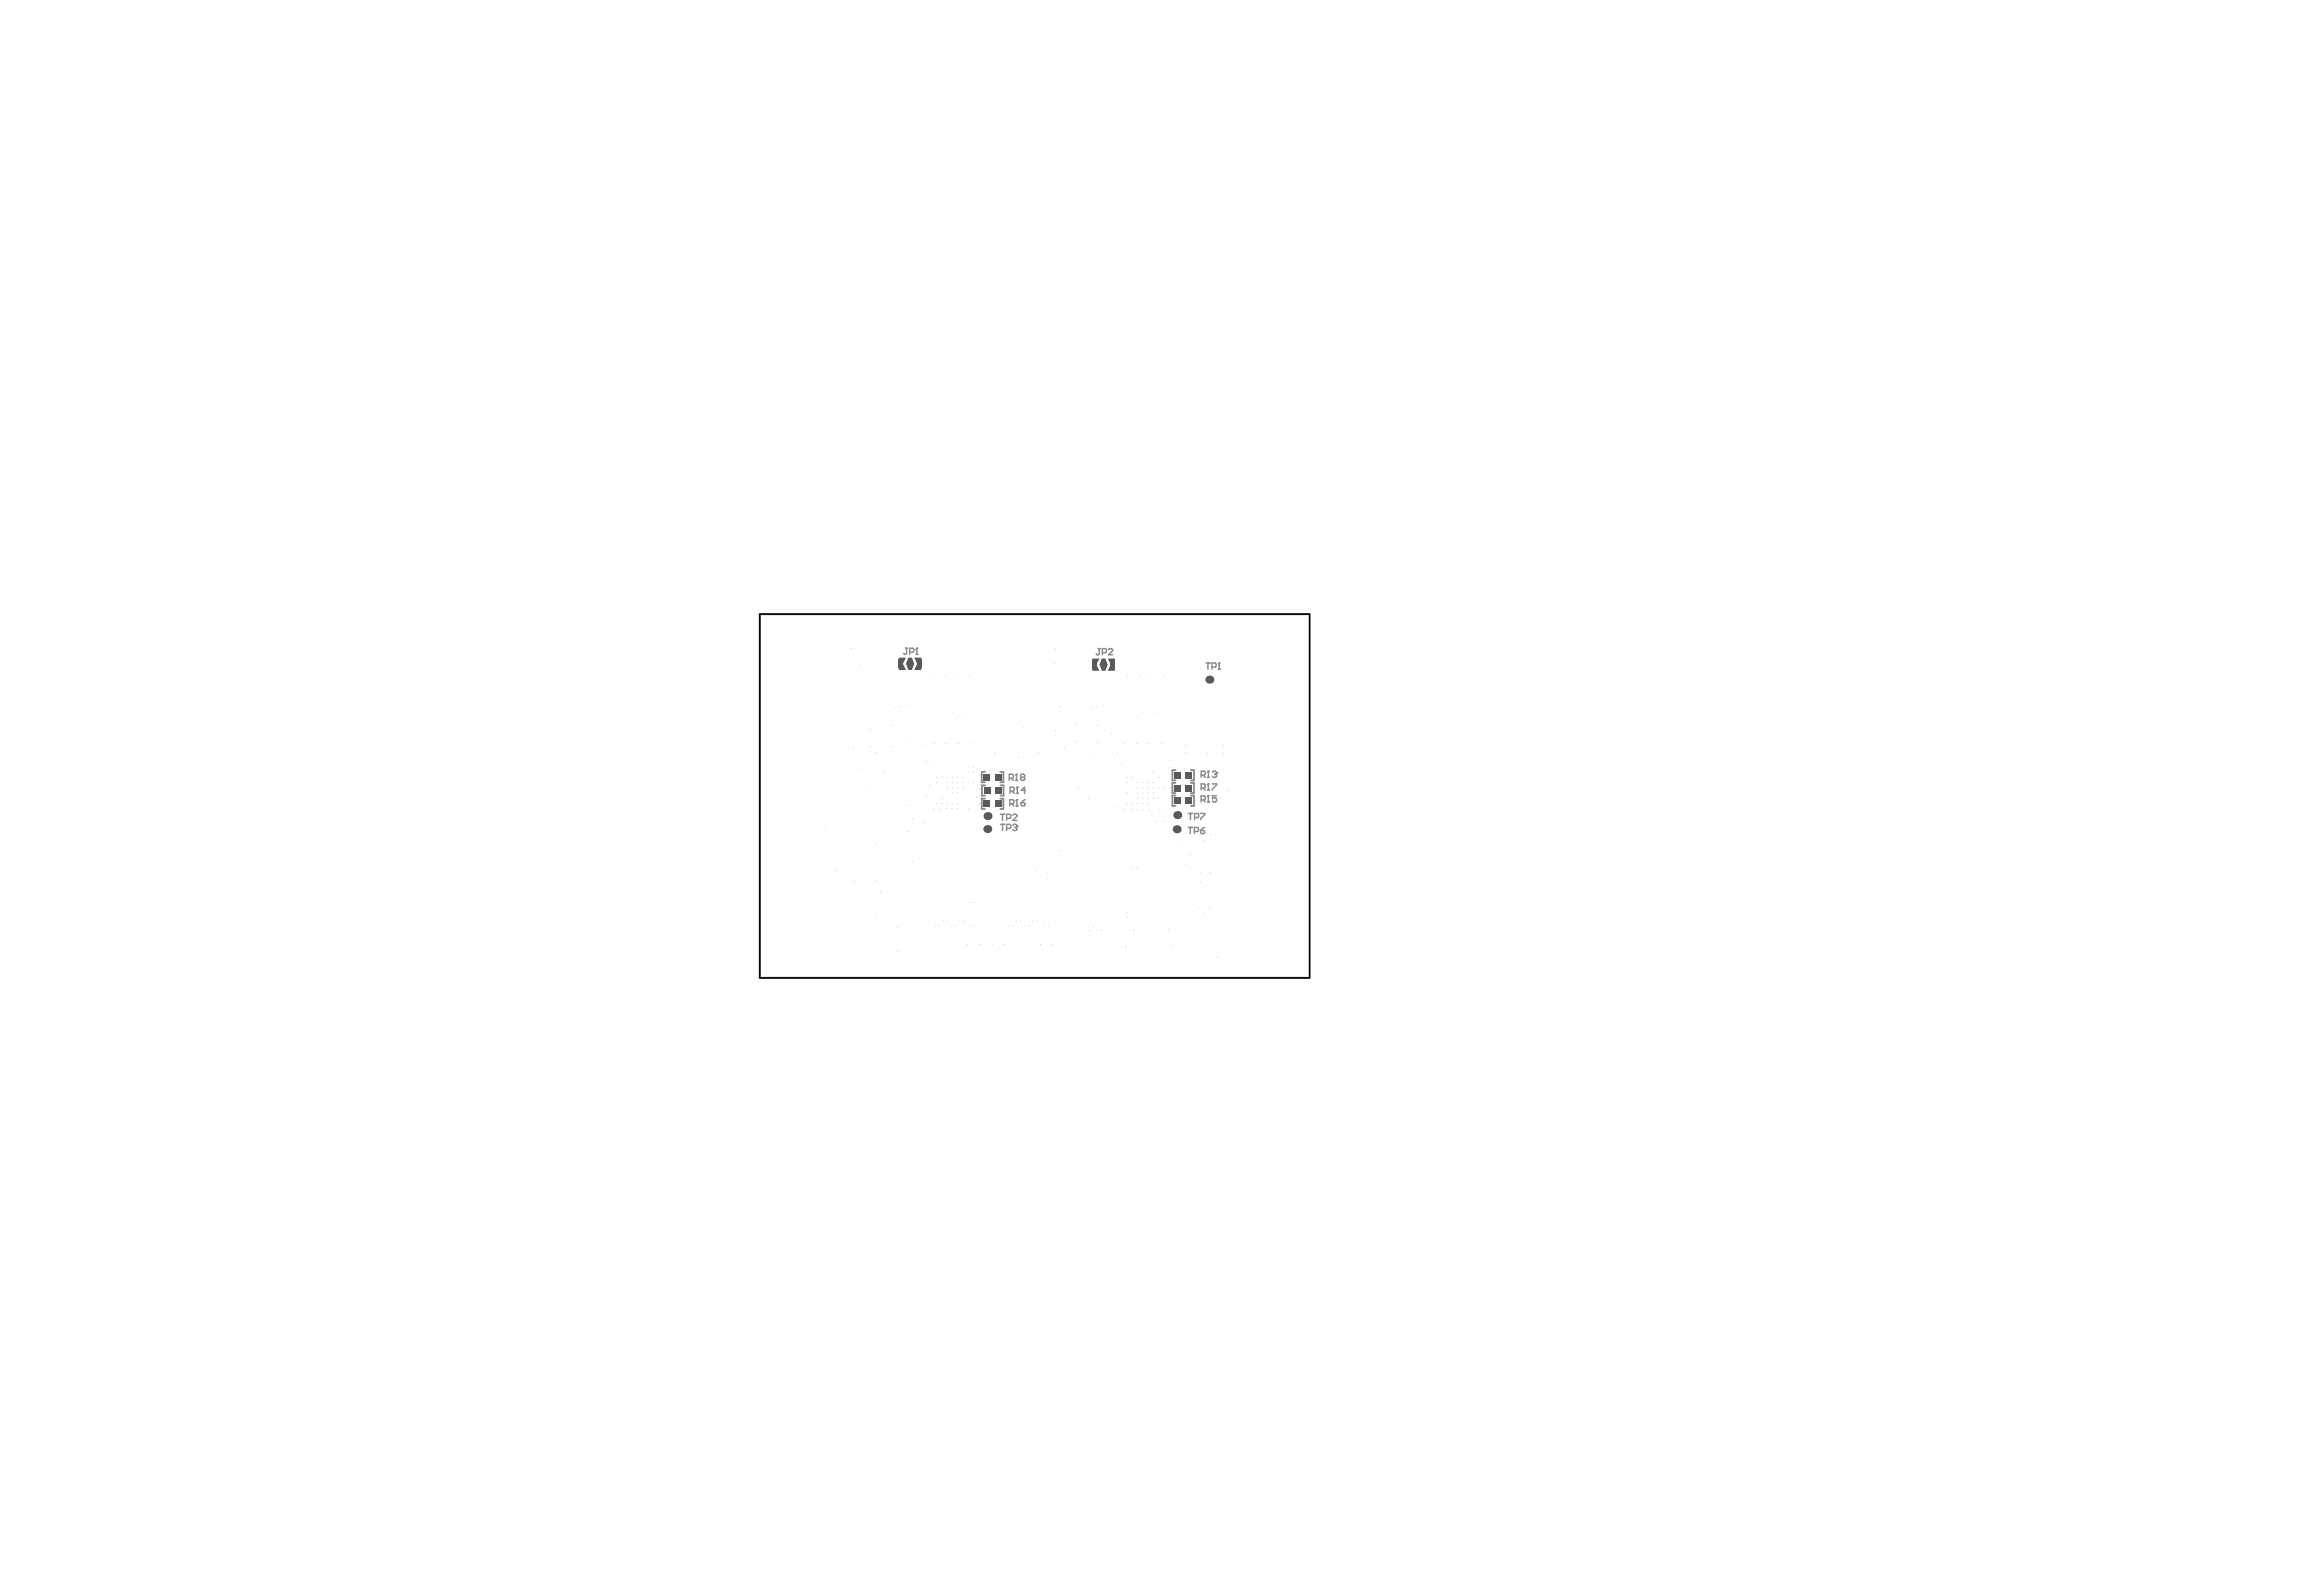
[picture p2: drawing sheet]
<svg xmlns="http://www.w3.org/2000/svg" width="284mm" height="197mm" viewBox="0 0 284 197" stroke-linecap="round" stroke-linejoin="round" font-family="sans-serif">
<path d="M93.8 75.8h67.8v44.9h-67.8z" fill="none" stroke="#000" stroke-width=".12"/>
<path d="M93.8 75.8h67.8v44.9h-67.8z" fill="none" stroke="#787878" stroke-width=".25"/>
<g fill="#d2d2d2">
<path d="M139.8 107.2h.1v.1h-.1z"/>
<path d="M140.3 107.2h.1v.1h-.1z"/>
<path d="M144.3 96.1h.1h-.1z"/>
<path d="M143 99.8h.1v.1h-.1z"/>
<path d="M144.3 94.7h.1v.1h-.1z"/>
<path d="M144.3 95.5h.1v.1h-.1z"/>
<path d="M144.3 93.8h.1v.1h-.1z"/>
<path d="M143.6 97.2h.1v.1h-.1z"/>
<path d="M144.6 98.8h.1v.1h-.1z"/>
<path d="M144.3 98.2h.1h-.1z"/>
<path d="M119.7 91.7h.1v.1h-.1z"/>
<path d="M138.8 91.7v.1z"/>
<path d="M111.2 87.1h.1v.1h-.1z"/>
<path d="M110.3 87.4h.1v.1h-.1z"/>
<path d="M112.2 87h.1v.1h-.1z"/>
<path d="M115.2 83.3h.1v.1h-.1z"/>
<path d="M118.2 83.3h.1v.1h-.1z"/>
<path d="M119.6 83.3h.2v.1h-.2z"/>
<path d="M116.6 83.3h.1v.1h-.1z"/>
<path d="M140.6 83.3h.1v.1h-.1z"/>
<path d="M143.6 83.3h.1v.1h-.1z"/>
<path d="M142.1 83.3h.1v.1h-.1z"/>
<path d="M139.1 83.3h.1v.1h-.1z"/>
<path d="M136.1 87h.1v.1h-.1z"/>
<path d="M108 113.1h.1v.1h-.1z"/>
<path d="M108 108.6h.1v.1h-.1z"/>
<path d="M103.2 107.4h.1h-.1z"/>
<path d="M108 104h.1v.1h-.1z"/>
<path d="M108.6 110h.2v.1h-.2z"/>
<path d="M101.9 101.9h.1v.1h-.1z"/>
<path d="M104.6 117.5h.1v.1h-.1z"/>
<path d="M106.9 97.4h.1v.1h-.1z"/>
<path d="M111.8 91h.1v.1h-.1z"/>
<path d="M137.1 90.5h.1v.1h-.1z"/>
<path d="M130.2 90.2h.1v.1h-.1z"/>
<path d="M130.2 80h.1v.1h-.1z"/>
<path d="M123 95h.1v.1h-.1z"/>
<path d="M130.2 90.7h.1v.1h-.1z"/>
<path d="M134.3 98.5h.2v.1h-.2z"/>
<path d="M135.4 87.2h.1v.1h-.1z"/>
<path d="M134.8 87.3h.1v.1h-.1z"/>
<path d="M123.6 95h.1v.1h-.1z"/>
<path d="M130.7 104.9h.1v.1h-.1z"/>
<path d="M120.1 94.6h.1v.1h-.1z"/>
<path d="M114.1 91.9h.2v.1h-.2z"/>
<path d="M118.1 95.9h.1v.1h-.1z"/>
<path d="M121 95.7h.1h-.1z"/>
<path d="M120.9 99.2h.1v.1h-.1z"/>
<path d="M120.5 98.3h.1v.1h-.1z"/>
<path d="M121.1 98.4h.1v.1h-.1z"/>
<path d="M121 96.8h.1v.1h-.1z"/>
<path d="M114.3 98.2h.1v.1h-.1z"/>
<path d="M118.1 96.5h.1v.1h-.1z"/>
<path d="M118.1 97.2h.1v.1h-.1z"/>
<path d="M118.1 97.8h.1v.1h-.1z"/>
<path d="M121 96.2h.1v.1h-.1z"/>
<path d="M109.1 95.1h.1v.1h-.1z"/>
<path d="M105.9 94.9h.1v.1h-.1z"/>
<path d="M112.6 106.3h.1v.1h-.1z"/>
<path d="M123 100h.2v.1h-.2z"/>
<path d="M105 80h.1v.1h-.1z"/>
<path d="M126.9 99.4h.1v.1h-.1z"/>
<path d="M130.1 81.8h.1v.1h-.1z"/>
<path d="M135.4 98.7h.1v.1h-.1z"/>
<path d="M114 101.5h.1v.1h-.1z"/>
<path d="M137.8 92.9h.2v.1h-.2z"/>
<path d="M118.1 98.5h.1v.1h-.1z"/>
<path d="M144.7 99.7h.1h-.1z"/>
<path d="M143.6 101.3h.1v.1h-.1z"/>
<path d="M134.9 93.2h.1v.1h-.1z"/>
<path d="M131.3 92.3h.1h-.1z"/>
<path d="M144.4 97.2h.1v.1h-.1z"/>
<path d="M148.9 92.9h.1v.1h-.1z"/>
<path d="M146.3 106.6h.1v.1h-.1z"/>
<path d="M145.7 104.4h.1v.1h-.1z"/>
<path d="M108 92.8h.1v.1h-.1z"/>
<path d="M112.2 99.3h.1v.1h-.1z"/>
<path d="M106.1 82.1h.1v.1h-.1z"/>
<path d="M133.1 97.3h.1v.1h-.1z"/>
<path d="M119.4 94.6h.2v.1h-.2z"/>
<path d="M120.4 111.3h.1v.1h-.1z"/>
<path d="M119.9 111.3h.1v.1h-.1z"/>
<path d="M116.7 109.6h.1h-.1z"/>
<path d="M116.2 109.6h.1h-.1z"/>
<path d="M119.9 114.2h.1v.1h-.1z"/>
<path d="M124.4 114.2h.1v.1h-.1z"/>
<path d="M124.9 114.2h.1v.1h-.1z"/>
<path d="M139 99.1h.1v.1h-.1z"/>
<path d="M125.4 113.6h.1v.1h-.1z"/>
<path d="M125.9 113.6h.1v.1h-.1z"/>
<path d="M139.6 99.9h.1v.1h-.1z"/>
<path d="M139.7 99.1h.1v.1h-.1z"/>
<path d="M126.9 114.2h.1v.1h-.1z"/>
<path d="M141 99.9h.1v.1h-.1z"/>
<path d="M141 99.1h.1v.1h-.1z"/>
<path d="M127.4 113.6h.1v.1h-.1z"/>
<path d="M141.6 99.1h.2v.1h-.2z"/>
<path d="M127.9 113.6h.1v.1h-.1z"/>
<path d="M141.8 100h.1h-.1z"/>
<path d="M142.6 101.3h.1v.1h-.1z"/>
<path d="M140.4 99.1h.1v.1h-.1z"/>
<path d="M128.9 114.2h.1v.1h-.1z"/>
<path d="M140.3 99.9h.1v.1h-.1z"/>
<path d="M129.4 114.2h.1v.1h-.1z"/>
<path d="M134.9 114.4h.1v.1h-.1z"/>
<path d="M134.4 114.8h.1v.1h-.1z"/>
<path d="M148.5 112.8h.2h-.2z"/>
<path d="M146.3 92.8h.1v.1h-.1z"/>
<path d="M146.3 92h.1h-.1z"/>
<path d="M146.2 94.9h.1v.1h-.1z"/>
<path d="M105.4 108.7h.1v.1h-.1z"/>
<path d="M129.2 108.4h.1v.1h-.1z"/>
<path d="M129.2 107.6h.1h-.1z"/>
<path d="M144.7 116.7h.1v.1h-.1z"/>
<path d="M148.6 103.7h.1v.1h-.1z"/>
<path d="M135.4 89.5h.1v.1h-.1z"/>
<path d="M116.9 113.6h.1v.1h-.1z"/>
<path d="M116.4 113.6h.1v.1h-.1z"/>
<path d="M115.9 114.2h.1v.1h-.1z"/>
<path d="M115.4 114.2h.1v.1h-.1z"/>
<path d="M117.9 114.2h.1v.1h-.1z"/>
<path d="M117.4 99.8h.1h-.1z"/>
<path d="M117.4 114.2h.1v.1h-.1z"/>
<path d="M118.4 113.6h.1v.1h-.1z"/>
<path d="M118.1 99.1h.1v.1h-.1z"/>
<path d="M118.9 113.6h.1v.1h-.1z"/>
<path d="M118.1 99.8h.1h-.1z"/>
<path d="M122.1 95h.1v.1h-.1z"/>
<path d="M137.9 99.5h.1v.1h-.1z"/>
<path d="M142.1 100.7h.1v.1h-.1z"/>
<path d="M143.4 100.3h.1v.1h-.1z"/>
<path d="M112.6 101h.1v.1h-.1z"/>
<path d="M105.3 92.2h.1v.1h-.1z"/>
<path d="M138.4 94.2h.1h-.1z"/>
<path d="M139.7 95.9h.1v.1h-.1z"/>
<path d="M110 92.1h.1v.1h-.1z"/>
<path d="M133.3 93.8h.1v.1h-.1z"/>
<path d="M135.4 91.6h.1v.1h-.1z"/>
<path d="M130.8 87.2h.1v.1h-.1z"/>
<path d="M114.8 94.4h.1h-.1z"/>
<path d="M121.5 95h.1v.1h-.1z"/>
<path d="M114.3 93.9h.1v.1h-.1z"/>
<path d="M112 102.6h.1v.1h-.1z"/>
<circle cx="107.4" cy="90.1" r=".08"/>
<circle cx="107.4" cy="92.2" r=".08"/>
<circle cx="132.8" cy="91.6" r=".08"/>
<circle cx="132.8" cy="89.4" r=".08"/>
<circle cx="139.1" cy="97.9" r=".08"/>
<circle cx="143" cy="95.9" r=".08"/>
<circle cx="142.3" cy="95.3" r=".08"/>
<circle cx="140.4" cy="96.6" r=".08"/>
<circle cx="141" cy="96.6" r=".08"/>
<circle cx="142.3" cy="97.2" r=".08"/>
<circle cx="143" cy="97.2" r=".08"/>
<circle cx="143" cy="98.5" r=".08"/>
<circle cx="140.4" cy="98.5" r=".08"/>
<circle cx="139.1" cy="95.9" r=".08"/>
<circle cx="139.1" cy="96.6" r=".08"/>
<circle cx="141.7" cy="96.6" r=".08"/>
<circle cx="140.4" cy="97.9" r=".08"/>
<circle cx="141.7" cy="97.2" r=".08"/>
<circle cx="140.4" cy="97.2" r=".08"/>
<circle cx="141" cy="97.2" r=".08"/>
<circle cx="141.7" cy="97.9" r=".08"/>
<circle cx="141" cy="97.9" r=".08"/>
<circle cx="141" cy="98.5" r=".08"/>
<circle cx="141.7" cy="98.5" r=".08"/>
<circle cx="115.3" cy="91.8" r=".08"/>
<circle cx="116.8" cy="91.8" r=".08"/>
<circle cx="118.3" cy="91.8" r=".08"/>
<circle cx="141" cy="87.9" r=".08"/>
<circle cx="142.5" cy="87.9" r=".08"/>
<circle cx="140.3" cy="91.8" r=".08"/>
<circle cx="141.8" cy="91.8" r=".08"/>
<circle cx="143.3" cy="91.8" r=".08"/>
<circle cx="128.2" cy="92.9" r=".08"/>
<circle cx="122.8" cy="92.9" r=".08"/>
<circle cx="125.7" cy="93.5" r=".08"/>
<circle cx="119.5" cy="99.8" r=".08"/>
<circle cx="120.1" cy="95.3" r=".08"/>
<circle cx="118.8" cy="95.9" r=".08"/>
<circle cx="117.5" cy="95.9" r=".08"/>
<circle cx="116.9" cy="95.9" r=".08"/>
<circle cx="116.3" cy="95.9" r=".08"/>
<circle cx="120.1" cy="96.6" r=".08"/>
<circle cx="114.8" cy="96.9" r=".08"/>
<circle cx="117.5" cy="97.9" r=".08"/>
<circle cx="117.5" cy="97.2" r=".08"/>
<circle cx="117.5" cy="96.6" r=".08"/>
<circle cx="116.9" cy="96.6" r=".08"/>
<circle cx="116.9" cy="97.2" r=".08"/>
<circle cx="116.3" cy="98.5" r=".08"/>
<circle cx="118.8" cy="97.2" r=".08"/>
<circle cx="115.6" cy="96.6" r=".08"/>
<circle cx="118.8" cy="96.6" r=".08"/>
<circle cx="120.9" cy="97.3" r=".08"/>
<circle cx="142.3" cy="98.5" r=".08"/>
<circle cx="142.3" cy="96.6" r=".08"/>
<circle cx="119" cy="87.9" r=".08"/>
<circle cx="117.6" cy="87.9" r=".08"/>
<circle cx="115.6" cy="95.9" r=".08"/>
<circle cx="119.5" cy="95.3" r=".08"/>
<circle cx="116.8" cy="99.8" r=".08"/>
<circle cx="120.4" cy="114.3" r=".06"/>
<circle cx="116.9" cy="99.2" r=".08"/>
<circle cx="138.8" cy="99.9" r=".08"/>
<circle cx="126.4" cy="114.3" r=".06"/>
<circle cx="119.4" cy="116.6" r=".08"/>
<circle cx="120.9" cy="116.6" r=".08"/>
<circle cx="122.4" cy="116.6" r=".08"/>
<circle cx="123.9" cy="116.6" r=".08"/>
<circle cx="128.4" cy="116.6" r=".08"/>
<circle cx="129.9" cy="116.6" r=".08"/>
<circle cx="135.9" cy="114.8" r=".08"/>
<circle cx="139.1" cy="112.7" r=".08"/>
<circle cx="139.1" cy="113.2" r=".08"/>
<circle cx="135.4" cy="114.8" r=".08"/>
<circle cx="138.4" cy="116.9" r=".08"/>
<circle cx="138.9" cy="116.9" r=".08"/>
<circle cx="139.4" cy="114.8" r=".08"/>
<circle cx="139.9" cy="114.8" r=".08"/>
<circle cx="149.4" cy="107.7" r=".08"/>
<circle cx="148.1" cy="107.7" r=".08"/>
<circle cx="148.1" cy="108.9" r=".08"/>
<circle cx="149.4" cy="103" r=".08"/>
<circle cx="148.1" cy="103.1" r=".08"/>
<circle cx="149.3" cy="112.1" r=".08"/>
<circle cx="148.1" cy="112.1" r=".08"/>
<circle cx="144.2" cy="114.8" r=".08"/>
<circle cx="150.2" cy="118.1" r=".08"/>
<circle cx="150.6" cy="98.5" r=".08"/>
<circle cx="151.6" cy="97.6" r=".08"/>
<circle cx="151" cy="92" r=".08"/>
<circle cx="151" cy="93" r=".08"/>
<circle cx="110.8" cy="114.4" r=".08"/>
<circle cx="110.8" cy="117.4" r=".08"/>
<circle cx="127.8" cy="107.6" r=".08"/>
<circle cx="115.9" cy="99.9" r=".08"/>
<circle cx="116.3" cy="99.2" r=".08"/>
<circle cx="115.2" cy="99.9" r=".08"/>
<circle cx="115.6" cy="99.2" r=".08"/>
<circle cx="117.5" cy="99.2" r=".08"/>
<circle cx="142.3" cy="97.9" r=".08"/>
<circle cx="147.5" cy="98.8" r=".08"/>
<circle cx="146.9" cy="105.5" r=".08"/>
<circle cx="110.1" cy="89.5" r=".08"/>
<circle cx="126.3" cy="89.8" r=".08"/>
</g>
<path d="M93.8 75.8h67.8v44.9h-67.8z" fill="none" stroke="#000" stroke-width=".12"/>
<path d="M121.6 98.6h-.4v1.2h.4M121.6 95.3h-.4v1.2h.4M121.6 96.9h-.4v1.3h.4M123.5 98.6h.3v1.2h-.3M123.5 95.3h.3v1.2h-.3M123.5 96.9h.4v1.3h-.4M145.1 98.2h-.4v1.3h.4M145.1 96.6h-.4v1.3h.4M145.1 95h-.4v1.3h.4M147 98.2h.4v1.3h-.4M147 95h.4v1.3h-.4M147 96.6h.4v1.3h-.4" fill="none" stroke="#8c8c8c" stroke-width=".23"/>
<g fill="none" stroke="#8c8c8c" stroke-width=".18">
<path d="M111.8 80h.2M111.9 80v.6l-.1 .2-.3-.2M112.3 80.5h.4l.1-.1v-.3l-.1-.1h-.4v.8M113 80.8h.3M113.2 80h.1M113.2 80l-.2 .1M113.2 80v.8M124.6 96.1h.3l.2-.2v-.2l-.2-.1h-.3v.7M124.6 99.2h.4l.1-.1v-.3l-.1-.1h-.4v.8M124.7 97.7h.3l.2-.2v-.2l-.2-.1h-.3v.7M124.8 96.1l.3 .2M124.9 99.2l.2 .3"/>
<path d="M124.9 97.7l.3 .2M125.3 96.3h.3M125.4 99.5h.2M125.4 97.9h.3M125.5 95.6h.1M125.5 95.6l-.2 .1M125.5 95.6v.7M125.5 98.7h.1M125.5 98.7v.8M125.5 98.7l-.1 .1M125.6 97.2h.1M125.6 97.2l-.2 .1"/>
<path d="M125.6 97.2v.7M126 99.1h.4l.1 .2-.1 .2h-.3l-.1-.2zM126.1 95.9h.2M126.1 95.9l-.1-.1 .1-.2h.2l.2 .1-.2 .2M126.1 95.9l-.1 .2 .1 .2h.2l.2-.1-.2-.3M126.5 98.7l-.5 .4M126.6 97.5h-.5l.3-.3v.7M135.5 80.1h.3M135.7 80.1v.6l-.2 .1-.2-.1M136.1 80.6h.3l.2-.2v-.2l-.2-.1h-.3v.7M136.8 80.2l.1-.1h.3l.1 .1v.1l-.5 .5h.5M148.2 95.7h.4l.2-.1v-.3l-.2-.1h-.4v.7"/>
<path d="M148.2 97.3h.4l.2-.2v-.2l-.2-.2h-.4v.8M148.2 98.7h.4l.2-.1v-.3l-.2-.1h-.4v.8M148.5 98.7l.3 .3M148.5 97.3l.3 .2M148.5 95.7l.3 .2M148.8 81.8h.5M149 99h.3M149 97.5h.3M149 95.9h.3M149.1 81.8v.8M149.1 98.2h.1M149.1 96.7h.1"/>
<path d="M149.1 95.2h.1M149.1 98.2l-.1 .1M149.1 95.2v.7M149.1 96.7v.8M149.1 98.2v.8M149.1 96.7l-.1 .2M149.1 95.2l-.1 .1M149.6 82.3h.4l.1-.1v-.2l-.1-.2h-.4v.8M149.6 96.7h.5v.2l-.5 .5v.1M149.6 95.3l.2-.1h.2l.1 .2M149.9 95.6h.1M150 95.6l.1 .1-.1 .2h-.2l-.2-.1"/>
<path d="M150.1 95.4h.1M150.1 98.2h-.5v.4l.3-.1 .2 .1v.2l-.1 .2h-.2l-.2-.2M150.1 95.4l-.1 .2M150.3 82.6h.3M150.5 81.8h.1M150.5 81.8l-.2 .2M150.5 81.8v.8M123.5 100.5h.5M123.5 101.7h.5M123.7 100.5v.8M123.7 101.7v.8M124.2 101h.4l.1-.1v-.3l-.1-.1h-.4v.8"/>
<path d="M124.2 102.2h.4l.1-.1v-.2l-.1-.2h-.4v.8M125 100.6l.1-.1h.3l.1 .1v.1l-.5 .6h.5M125 101.9l.1-.2h.3l.1 .3M125.3 102.1h.1M125.4 102.1l.1 .1-.1 .3h-.3l-.1-.1M125.5 102h.1M125.5 102l-.1 .1M146.6 102.1h.6M146.7 100.4h.5M146.9 102.1v.8M146.9 100.4v.8M147.4 102.6h.4l.1-.1v-.3l-.1-.1h-.4v.8"/>
<path d="M147.4 100.9h.4l.1-.1v-.3l-.1-.1h-.4v.8M148.2 102.5h.3l.2 .3-.2 .1h-.2l-.1-.1zM148.2 100.4h.5v.1l-.5 .5v.2M148.7 102.1l-.5 .4"/>
</g>
<g fill="#5a5a5a">
<path d="M136.7 81.3h.9v1.5h-.9l.4-.8z"/>
<path d="M134.8 81.3h.9l-.4 .7 .4 .8h-.9z"/>
<path d="M112.8 81.2h.9v1.5h-.9l.4-.8z"/>
<path d="M110.9 81.2h.9l-.4 .7 .4 .8h-.9z"/>
<path d="M136 81.3h.4l.3 .7-.3 .8h-.4l-.3-.8z"/>
<path d="M112.1 81.2h.5l.2 .7-.2 .8h-.5l-.3-.8z"/>
<circle cx="145.3" cy="100.6" r=".49"/>
<circle cx="149.3" cy="83.9" r=".49"/>
<circle cx="145.2" cy="102.3" r=".49"/>
<circle cx="121.9" cy="100.7" r=".49"/>
<circle cx="121.9" cy="102.3" r=".49"/>
</g>
<g fill="#5a5a5a">
<path d="M144.9 98.4h.8v.8h-.8z" fill-rule="evenodd"/>
<path d="M144.9 96.9h.8v.7h-.8z" fill-rule="evenodd"/>
<path d="M122.8 98.8h.8v.8h-.8z" fill-rule="evenodd"/>
<path d="M144.9 95.3h.8v.8h-.8z" fill-rule="evenodd"/>
<path d="M137.1 81.5h.5v1h-.5z" fill-rule="evenodd"/>
<path d="M134.8 81.5h.5v1h-.5z" fill-rule="evenodd"/>
<path d="M122.8 97.2h.8v.7h-.8z" fill-rule="evenodd"/>
<path d="M122.8 95.5h.8v.8h-.8z" fill-rule="evenodd"/>
<path d="M112.1 81.4h.4v1h-.4z" fill-rule="evenodd"/>
<path d="M113.2 81.4h.5v1h-.5z" fill-rule="evenodd"/>
<path d="M110.9 81.4h.5v1h-.5z" fill-rule="evenodd"/>
<path d="M146.3 98.4h.8v.8h-.8z" fill-rule="evenodd"/>
<path d="M146.3 96.9h.8v.7h-.8z" fill-rule="evenodd"/>
<path d="M121.4 98.8h.8v.8h-.8z" fill-rule="evenodd"/>
<path d="M146.3 95.3h.8v.8h-.8z" fill-rule="evenodd"/>
<path d="M136 81.5h.4v1h-.4z" fill-rule="evenodd"/>
<path d="M121.4 97.2h.8v.7h-.8z" fill-rule="evenodd"/>
<path d="M121.4 95.5h.8v.8h-.8z" fill-rule="evenodd"/>
</g>
</svg>
